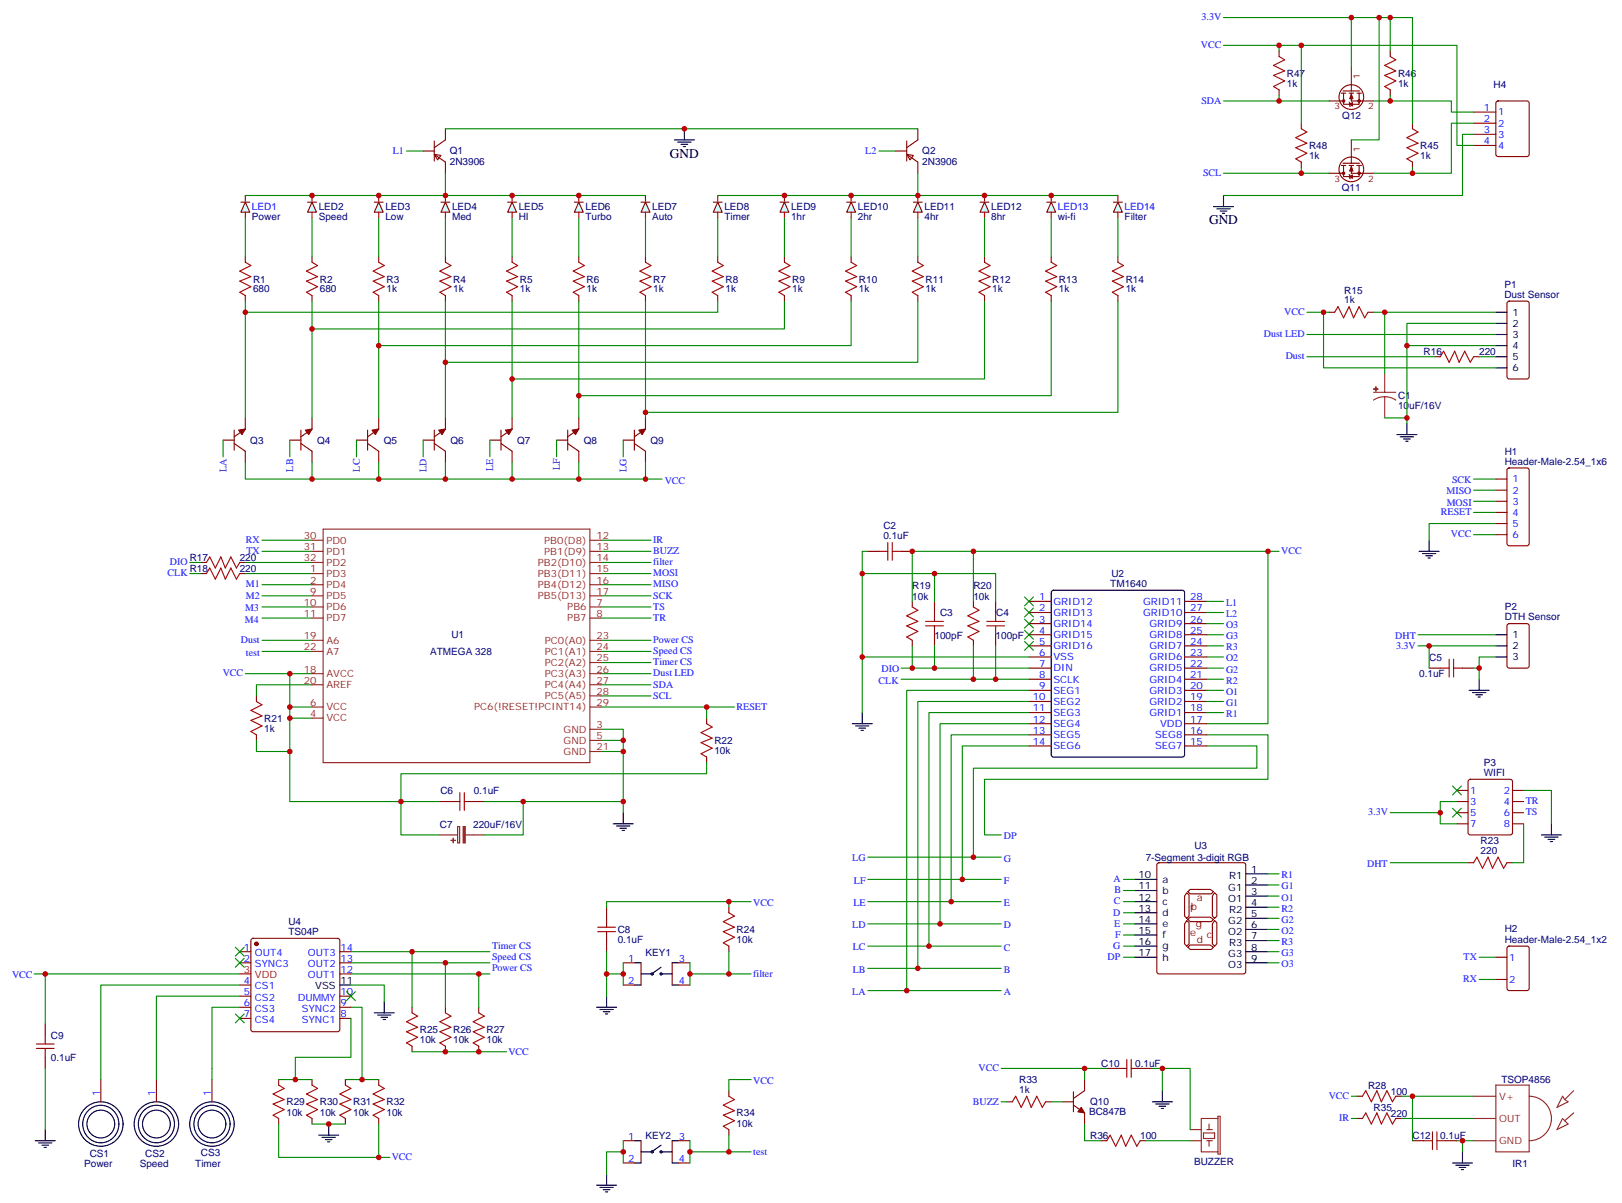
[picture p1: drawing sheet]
<svg xmlns="http://www.w3.org/2000/svg" width="515mm" height="382mm" viewBox="0 0 515 382" stroke-linecap="round" stroke-linejoin="round" font-family="sans-serif">
<defs><g id="words">
<g font-size="4.2">
<text x="212.6" y="50">GND</text>
<text x="383.7" y="71.2">GND</text>
</g>
<g font-size="3.2" fill="#00f">
<text x="381.3" y="6.4">3.3V</text>
<text x="381.1" y="15.3">VCC</text>
<text x="381.3" y="32.9">SDA</text>
<text x="471" y="35.2">1</text>
<text x="471" y="38.7">2</text>
<text x="475.4" y="36.6">1</text>
<text x="475.4" y="40.1">2</text>
<text x="471" y="42.3">3</text>
<text x="471" y="45.8">4</text>
<text x="475.4" y="43.7">3</text>
<text x="475.4" y="47.2">4</text>
<text x="124.7" y="48.7">L1</text>
<text x="274.6" y="48.7">L2</text>
<text x="381.8" y="55.8">SCL</text>
<text x="80" y="66.7">LED1</text>
<text x="335.7" y="66.7">LED13</text>
<text x="356.9" y="66.7">LED14</text>
<text x="407.6" y="99.9">VCC</text>
<text x="401.1" y="107">Dust LED</text>
<text x="408.1" y="114">Dust</text>
<text x="71.9" y="149.8" transform="rotate(-90 71.9 149.8)">LA</text>
<text x="93" y="149.6" transform="rotate(-90 93 149.6)">LB</text>
<text x="114.2" y="149.6" transform="rotate(-90 114.2 149.6)">LC</text>
<text x="135.4" y="149.8" transform="rotate(-90 135.4 149.8)">LD</text>
<text x="156.5" y="149.4" transform="rotate(-90 156.5 149.4)">LE</text>
<text x="177.7" y="149.2" transform="rotate(-90 177.7 149.2)">LF</text>
<text x="198.9" y="149.8" transform="rotate(-90 198.9 149.8)">LG</text>
<text x="211" y="153.4">VCC</text>
<text x="460.8" y="153.3">SCK</text>
<text x="480" y="153">1</text>
<text x="459.1" y="156.8">MISO</text>
<text x="459.2" y="160.4">MOSI</text>
<text x="480" y="156.6">2</text>
<text x="480" y="160.1">3</text>
<text x="457.3" y="163.4">RESET</text>
<text x="480" y="163.6">4</text>
<text x="480" y="167.1">5</text>
<text x="78.1" y="172.3">RX</text>
<text x="207.3" y="172.3">IR</text>
<text x="460.5" y="170.5">VCC</text>
<text x="480" y="170.7">6</text>
<text x="53.9" y="179.3">DIO</text>
<text x="78.2" y="175.8">TX</text>
<text x="207.3" y="179.3">filter</text>
<text x="207.3" y="175.8">BUZZ</text>
<text x="406.6" y="175.8">VCC</text>
<text x="53.2" y="182.8">CLK</text>
<text x="207.3" y="182.8">MOSI</text>
<text x="78" y="186.4">M1</text>
<text x="78" y="189.9">M2</text>
<text x="207.3" y="186.4">MISO</text>
<text x="207.3" y="189.9">SCK</text>
<text x="329.8" y="190.4">1</text>
<text x="334.3" y="191.8">GRID12</text>
<text x="362.8" y="191.8">GRID11</text>
<text x="377.7" y="190.4">28</text>
<text x="77.7" y="197.5">M4</text>
<text x="77.8" y="194">M3</text>
<text x="207.3" y="197">TR</text>
<text x="207.3" y="193.4">TS</text>
<text x="329.8" y="194">2</text>
<text x="329.8" y="197.5">3</text>
<text x="334.3" y="195.4">GRID13</text>
<text x="362.8" y="195.4">GRID10</text>
<text x="377.7" y="197.5">26</text>
<text x="377.7" y="194">27</text>
<text x="389.1" y="192.2">L1</text>
<text x="389.1" y="195.7">L2</text>
<text x="329.8" y="201">4</text>
<text x="334.3" y="198.9">GRID14</text>
<text x="334.3" y="202.4">GRID15</text>
<text x="364.8" y="202.4">GRID8</text>
<text x="364.8" y="198.9">GRID9</text>
<text x="377.7" y="201">25</text>
<text x="389.1" y="202.8">G3</text>
<text x="389.1" y="199.2">O3</text>
<text x="442.8" y="202.7">DHT</text>
<text x="76.4" y="204">Dust</text>
<text x="78" y="208.1">test</text>
<text x="207.3" y="207.5">Speed CS</text>
<text x="207.3" y="204">Power CS</text>
<text x="329.8" y="204.5">5</text>
<text x="329.8" y="208.1">6</text>
<text x="334.3" y="206">GRID16</text>
<text x="334.3" y="209.5">VSS</text>
<text x="364.8" y="209.5">GRID6</text>
<text x="364.8" y="206">GRID7</text>
<text x="377.7" y="208.1">23</text>
<text x="377.7" y="204.5">24</text>
<text x="389.1" y="206.3">R3</text>
<text x="389.1" y="209.8">O2</text>
<text x="443.1" y="205.8">3.3V</text>
<text x="70.7" y="214.3">VCC</text>
<text x="207.3" y="214.6">Dust LED</text>
<text x="207.3" y="211.1">Timer CS</text>
<text x="279.8" y="213.3">DIO</text>
<text x="329.8" y="211.6">7</text>
<text x="329.8" y="215.1">8</text>
<text x="334.3" y="213">DIN</text>
<text x="364.8" y="213">GRID5</text>
<text x="377.7" y="215.1">21</text>
<text x="377.7" y="211.6">22</text>
<text x="389.1" y="213.4">G2</text>
<text x="207.3" y="221.6">SCL</text>
<text x="207.3" y="218.1">SDA</text>
<text x="278.8" y="216.9">CLK</text>
<text x="329.8" y="218.7">9</text>
<text x="334.3" y="216.5">SCLK</text>
<text x="334.3" y="220.1">SEG1</text>
<text x="364.8" y="220.1">GRID3</text>
<text x="364.8" y="216.5">GRID4</text>
<text x="377.7" y="218.7">20</text>
<text x="389.1" y="216.9">R2</text>
<text x="389.1" y="220.4">O1</text>
<text x="233.8" y="225.2">RESET</text>
<text x="327.8" y="222.2">10</text>
<text x="327.8" y="225.7">11</text>
<text x="334.3" y="223.6">SEG2</text>
<text x="334.3" y="227.1">SEG3</text>
<text x="364.8" y="227.1">GRID1</text>
<text x="364.8" y="223.6">GRID2</text>
<text x="377.7" y="225.7">18</text>
<text x="377.7" y="222.2">19</text>
<text x="389.1" y="223.9">G1</text>
<text x="389.1" y="227.5">R1</text>
<text x="327.8" y="229.2">12</text>
<text x="327.8" y="232.8">13</text>
<text x="334.3" y="230.6">SEG4</text>
<text x="368.2" y="230.6">VDD</text>
<text x="377.7" y="232.8">16</text>
<text x="377.7" y="229.2">17</text>
<text x="327.8" y="236.3">14</text>
<text x="334.3" y="234.2">SEG5</text>
<text x="334.3" y="237.7">SEG6</text>
<text x="366.6" y="237.7">SEG7</text>
<text x="366.6" y="234.2">SEG8</text>
<text x="377.7" y="236.3">15</text>
<text x="466.6" y="251.8">1</text>
<text x="477.3" y="251.8">2</text>
<text x="466.6" y="255.3">3</text>
<text x="477.3" y="255.3">4</text>
<text x="484.3" y="255.2">TR</text>
<text x="434.3" y="258.7">3.3V</text>
<text x="466.6" y="258.9">5</text>
<text x="466.6" y="262.4">7</text>
<text x="477.3" y="258.9">6</text>
<text x="477.3" y="262.4">8</text>
<text x="484.3" y="258.7">TS</text>
<text x="318.6" y="266.3">DP</text>
<text x="270.5" y="273.2">LG</text>
<text x="318.6" y="273.3">G</text>
<text x="433.9" y="275.1">DHT</text>
<text x="271" y="280.3">LF</text>
<text x="318.6" y="280.4">F</text>
<text x="353.4" y="279.8">A</text>
<text x="406.7" y="278.6">R1</text>
<text x="239.1" y="287.4">VCC</text>
<text x="270.8" y="287.4">LE</text>
<text x="318.6" y="287.4">E</text>
<text x="353.5" y="286.9">C</text>
<text x="353.7" y="283.3">B</text>
<text x="406.7" y="282.2">G1</text>
<text x="406.7" y="285.7">O1</text>
<text x="353.3" y="290.5">D</text>
<text x="353.6" y="294">E</text>
<text x="406.7" y="292.7">G2</text>
<text x="406.7" y="289.2">R2</text>
<text x="270.5" y="294.4">LD</text>
<text x="318.6" y="294.5">D</text>
<text x="353.9" y="297.4">F</text>
<text x="406.7" y="296.3">O2</text>
<text x="406.7" y="299.8">R3</text>
<text x="77.4" y="301.6">1</text>
<text x="77.4" y="305.1">2</text>
<text x="80.9" y="303.3">OUT4</text>
<text x="97.7" y="303.3">OUT3</text>
<text x="108" y="305.1">13</text>
<text x="108" y="301.6">14</text>
<text x="156.2" y="304.6">Speed CS</text>
<text x="156.2" y="301">Timer CS</text>
<text x="199.3" y="305.1">1</text>
<text x="215.4" y="305.1">3</text>
<text x="270.7" y="301.5">LC</text>
<text x="318.6" y="301.5">C</text>
<text x="351.5" y="304.6">DP</text>
<text x="353.3" y="301">G</text>
<text x="406.7" y="303.3">G3</text>
<text x="464.5" y="304.6">TX</text>
<text x="479" y="304.7">1</text>
<text x="3.8" y="310.3">VCC</text>
<text x="80.9" y="306.8">SYNC3</text>
<text x="97.7" y="310.4">OUT1</text>
<text x="97.7" y="306.8">OUT2</text>
<text x="108" y="308.6">12</text>
<text x="156.2" y="308.1">Power CS</text>
<text x="239.1" y="309.8">filter</text>
<text x="270.7" y="308.5">LB</text>
<text x="318.6" y="308.6">B</text>
<text x="406.7" y="306.8">O3</text>
<text x="464.4" y="311.6">RX</text>
<text x="479" y="311.8">2</text>
<text x="77.4" y="312.1">4</text>
<text x="77.4" y="315.7">5</text>
<text x="80.9" y="313.9">CS1</text>
<text x="80.9" y="317.4">CS2</text>
<text x="94.5" y="317.4">DUMMY</text>
<text x="108" y="315.7">10</text>
<text x="199.3" y="312.1">2</text>
<text x="215.4" y="312.1">4</text>
<text x="270.5" y="315.6">LA</text>
<text x="318.6" y="315.6">A</text>
<text x="77.4" y="319.2">6</text>
<text x="77.4" y="322.7">7</text>
<text x="80.9" y="321">CS3</text>
<text x="95.8" y="321">SYNC2</text>
<text x="108" y="322.7">8</text>
<text x="108" y="319.2">9</text>
<text x="80.9" y="324.5">CS4</text>
<text x="95.8" y="324.5">SYNC1</text>
<text x="161.4" y="334.6">VCC</text>
<text x="310.6" y="339.8">VCC</text>
<text x="31.6" y="347.8" transform="rotate(-90 31.6 347.8)">1</text>
<text x="49.3" y="347.8" transform="rotate(-90 49.3 347.8)">1</text>
<text x="66.9" y="347.8" transform="rotate(-90 66.9 347.8)">1</text>
<text x="239.1" y="343.8">VCC</text>
<text x="308.8" y="350.4">BUZZ</text>
<text x="421.7" y="348.6">VCC</text>
<text x="425" y="355.7">IR</text>
<text x="199.3" y="361.5">1</text>
<text x="215.4" y="361.5">3</text>
<text x="124.3" y="368.1">VCC</text>
<text x="199.3" y="368.6">2</text>
<text x="215.4" y="368.6">4</text>
<text x="239.1" y="366.3">test</text>
</g>
<g font-size="3.2" fill="#000080">
<text x="408.4" y="27.5">1k</text>
<text x="408.4" y="24.4">R47</text>
<text x="443.7" y="27.5">1k</text>
<text x="443.7" y="24.4">R46</text>
<text x="474" y="27.8">H4</text>
<text x="426" y="37.7">Q12</text>
<text x="415.5" y="47.3">R48</text>
<text x="450.7" y="47.3">R45</text>
<text x="142.8" y="52.3">2N3906</text>
<text x="142.8" y="49">Q1</text>
<text x="292.7" y="52.3">2N3906</text>
<text x="292.7" y="49">Q2</text>
<text x="415.5" y="50.4">1k</text>
<text x="450.7" y="50.4">1k</text>
<text x="425.9" y="60.6">Q11</text>
<text x="80" y="69.9">Power</text>
<text x="101.1" y="69.8">Speed</text>
<text x="101.1" y="66.7">LED2</text>
<text x="122.3" y="69.8">Low</text>
<text x="122.3" y="66.7">LED3</text>
<text x="143.5" y="69.9">Med</text>
<text x="143.5" y="66.7">LED4</text>
<text x="164.6" y="69.9">HI</text>
<text x="164.6" y="66.7">LED5</text>
<text x="185.8" y="69.9">Turbo</text>
<text x="185.8" y="66.7">LED6</text>
<text x="207" y="69.8">Auto</text>
<text x="207" y="66.7">LED7</text>
<text x="229.9" y="69.9">Timer</text>
<text x="229.9" y="66.7">LED8</text>
<text x="251.1" y="69.9">1hr</text>
<text x="251.1" y="66.7">LED9</text>
<text x="272.2" y="69.8">2hr</text>
<text x="272.2" y="66.7">LED10</text>
<text x="293.4" y="69.8">4hr</text>
<text x="293.4" y="66.7">LED11</text>
<text x="314.6" y="69.8">8hr</text>
<text x="314.6" y="66.7">LED12</text>
<text x="335.7" y="69.9">wi-fi</text>
<text x="356.9" y="69.9">Filter</text>
<text x="80.3" y="89.7">R1</text>
<text x="101.5" y="89.7">R2</text>
<text x="122.7" y="89.7">R3</text>
<text x="143.8" y="89.7">R4</text>
<text x="165" y="89.7">R5</text>
<text x="186.2" y="89.7">R6</text>
<text x="207.3" y="89.7">R7</text>
<text x="230.3" y="89.7">R8</text>
<text x="251.4" y="89.7">R9</text>
<text x="272.6" y="89.7">R10</text>
<text x="293.8" y="89.7">R11</text>
<text x="314.9" y="89.7">R12</text>
<text x="336.1" y="89.7">R13</text>
<text x="357.3" y="89.7">R14</text>
<text x="80.3" y="92.8">680</text>
<text x="101.5" y="92.8">680</text>
<text x="122.7" y="92.8">1k</text>
<text x="143.8" y="92.8">1k</text>
<text x="165" y="92.8">1k</text>
<text x="186.2" y="92.8">1k</text>
<text x="207.3" y="92.8">1k</text>
<text x="230.3" y="92.8">1k</text>
<text x="251.4" y="92.8">1k</text>
<text x="272.6" y="92.8">1k</text>
<text x="293.8" y="92.8">1k</text>
<text x="314.9" y="92.8">1k</text>
<text x="336.1" y="92.8">1k</text>
<text x="357.3" y="92.8">1k</text>
<text x="426.6" y="93.2">R15</text>
<text x="477.5" y="94.5">Dust Sensor</text>
<text x="477.5" y="91.3">P1</text>
<text x="426.6" y="96.2">1k</text>
<text x="451.8" y="112.6">R16</text>
<text x="469.4" y="112.6">220</text>
<text x="443.7" y="129.9">10uF/16V</text>
<text x="443.7" y="126.6">C1</text>
<text x="79.4" y="140.8">Q3</text>
<text x="100.6" y="140.8">Q4</text>
<text x="121.8" y="140.8">Q5</text>
<text x="142.9" y="140.8">Q6</text>
<text x="164.1" y="140.8">Q7</text>
<text x="185.3" y="140.8">Q8</text>
<text x="206.4" y="140.8">Q9</text>
<text x="477.6" y="147.4">Header-Male-2.54_1x6</text>
<text x="477.6" y="144.3">H1</text>
<text x="280.4" y="167.9">C2</text>
<text x="280.4" y="171">0.1uF</text>
<text x="60.2" y="177.9">R17</text>
<text x="76.1" y="177.9">220</text>
<text x="60.2" y="181.4">R18</text>
<text x="76.1" y="181.4">220</text>
<text x="352.7" y="183">U2</text>
<text x="289.5" y="190.2">10k</text>
<text x="289.5" y="186.7">R19</text>
<text x="308.9" y="190.3">10k</text>
<text x="308.9" y="186.7">R20</text>
<text x="352.4" y="186.2">TM1640</text>
<text x="298.3" y="195.6">C3</text>
<text x="316.2" y="195.5">C4</text>
<text x="477.6" y="196.8">DTH Sensor</text>
<text x="477.6" y="193.6">P2</text>
<text x="143.3" y="202.5">U1</text>
<text x="296.6" y="202.6">100pF</text>
<text x="316" y="202.6">100pF</text>
<text x="136.5" y="207.8">ATMEGA 328</text>
<text x="453.6" y="209.7">C5</text>
<text x="450.4" y="214.8">0.1uF</text>
<text x="83.9" y="232.2">1k</text>
<text x="83.9" y="229">R21</text>
<text x="226.7" y="239.2">10k</text>
<text x="226.7" y="236">R22</text>
<text x="470.9" y="242.9">P3</text>
<text x="139.8" y="252">C6</text>
<text x="150.4" y="252">0.1uF</text>
<text x="470.9" y="246.2">WIFI</text>
<text x="139.6" y="262.6">C7</text>
<text x="150.2" y="262.6">220uF/16V</text>
<text x="379" y="269.4">U3</text>
<text x="469.9" y="267.7">R23</text>
<text x="363.6" y="273.2">7-Segment 3-digit RGB</text>
<text x="469.9" y="270.9">220</text>
<text x="91.5" y="293.4">U4</text>
<text x="91.5" y="296.6">TS04P</text>
<text x="196" y="299.2">0.1uF</text>
<text x="196" y="296">C8</text>
<text x="233.8" y="299.2">10k</text>
<text x="233.8" y="296">R24</text>
<text x="477.6" y="299.1">Header-Male-2.54_1x2</text>
<text x="477.6" y="295.8">H2</text>
<text x="204.9" y="303.1">KEY1</text>
<text x="16.1" y="329.6">C9</text>
<text x="133.2" y="327.7">R25</text>
<text x="143.8" y="327.7">R26</text>
<text x="154.4" y="327.7">R27</text>
<text x="133.2" y="331">10k</text>
<text x="143.8" y="331">10k</text>
<text x="154.4" y="331">10k</text>
<text x="16.1" y="336.6">0.1uF</text>
<text x="349.5" y="338.4">C10</text>
<text x="360.3" y="338.4">0.1uF</text>
<text x="323.5" y="346.7">1k</text>
<text x="323.5" y="343.5">R33</text>
<text x="434.2" y="345.4">R28</text>
<text x="441.4" y="347.2">100</text>
<text x="476.5" y="343.7">TSOP4856</text>
<text x="90.9" y="353.9">10k</text>
<text x="90.9" y="350.7">R29</text>
<text x="101.5" y="353.9">10k</text>
<text x="101.5" y="350.7">R30</text>
<text x="112.1" y="353.9">10k</text>
<text x="112.1" y="350.7">R31</text>
<text x="122.7" y="353.9">10k</text>
<text x="122.7" y="350.7">R32</text>
<text x="345.6" y="353.8">BC847B</text>
<text x="346" y="350.6">Q10</text>
<text x="435.9" y="352.5">R35</text>
<text x="233.8" y="357.4">10k</text>
<text x="233.8" y="354.2">R34</text>
<text x="441.4" y="354.3">220</text>
<text x="204.9" y="361.3">KEY2</text>
<text x="346" y="361.4">R36</text>
<text x="361.8" y="361.4">100</text>
<text x="448.3" y="361.4">C12</text>
<text x="457.1" y="361.4">0.1uF</text>
<text x="26.7" y="370.2">Power</text>
<text x="28.5" y="367">CS1</text>
<text x="44.3" y="370.2">Speed</text>
<text x="46.1" y="367">CS2</text>
<text x="62" y="370.2">Timer</text>
<text x="63.7" y="366.6">CS3</text>
<text x="379" y="369.6">BUZZER</text>
<text x="480" y="370.2">IR1</text>
</g>
<g font-size="3.2">
<text x="480" y="100.1">1</text>
<text x="480" y="103.6">2</text>
<text x="480" y="107.2">3</text>
<text x="480" y="110.7">4</text>
<text x="480" y="114.2">5</text>
<text x="480" y="117.8">6</text>
<text x="480" y="202.4">1</text>
<text x="480" y="209.5">3</text>
<text x="480" y="206">2</text>
<text x="361.3" y="278.6">10</text>
<text x="368.9" y="280">a</text>
<text x="390.1" y="279">R1</text>
<text x="397.1" y="280.4">2</text>
<text x="397.1" y="276.9">1</text>
<text x="361.3" y="282.2">11</text>
<text x="361.3" y="285.7">12</text>
<text x="368.9" y="283.6">b</text>
<text x="368.9" y="287.1">c</text>
<text x="389.8" y="286">O1</text>
<text x="389.8" y="282.5">G1</text>
<text x="397.1" y="287.4">4</text>
<text x="397.1" y="283.9">3</text>
<text x="361.3" y="289.2">13</text>
<text x="361.3" y="292.7">14</text>
<text x="368.9" y="290.6">d</text>
<text x="389.8" y="293.1">G2</text>
<text x="390.1" y="289.6">R2</text>
<text x="397.1" y="291">5</text>
<text x="361.3" y="296.3">15</text>
<text x="361.3" y="299.8">16</text>
<text x="368.9" y="294.1">e</text>
<text x="368.9" y="297.7">f</text>
<text x="389.8" y="296.6">O2</text>
<text x="397.1" y="298">7</text>
<text x="397.1" y="294.5">6</text>
<text x="361.3" y="303.3">17</text>
<text x="368.9" y="304.7">h</text>
<text x="368.9" y="301.2">g</text>
<text x="389.8" y="303.7">G3</text>
<text x="390.1" y="300.1">R3</text>
<text x="397.1" y="305.1">9</text>
<text x="397.1" y="301.6">8</text>
<text x="389.8" y="307.2">O3</text>
<text x="100" y="313.9">VSS</text>
<text x="108" y="312.1">11</text>
</g>
<g font-size="3.2" fill="#8d2323">
<text x="96.4" y="171">30</text>
<text x="103.6" y="172.4">PD0</text>
<text x="172.7" y="172.4">PB0(D8)</text>
<text x="189.3" y="171">12</text>
<text x="96.4" y="178.1">32</text>
<text x="96.4" y="174.6">31</text>
<text x="103.6" y="179.5">PD2</text>
<text x="103.6" y="176">PD1</text>
<text x="170.7" y="179.5">PB2(D10)</text>
<text x="172.7" y="176">PB1(D9)</text>
<text x="189.3" y="178.1">14</text>
<text x="189.3" y="174.6">13</text>
<text x="98.4" y="185.1">2</text>
<text x="98.4" y="181.6">1</text>
<text x="103.6" y="183">PD3</text>
<text x="170.7" y="183">PB3(D11)</text>
<text x="189.3" y="185.1">16</text>
<text x="189.3" y="181.6">15</text>
<text x="98.4" y="188.7">9</text>
<text x="103.6" y="190.1">PD5</text>
<text x="103.6" y="186.5">PD4</text>
<text x="170.7" y="190.1">PB5(D13)</text>
<text x="170.7" y="186.5">PB4(D12)</text>
<text x="189.3" y="188.7">17</text>
<text x="96.4" y="195.7">11</text>
<text x="96.4" y="192.2">10</text>
<text x="103.6" y="197.1">PD7</text>
<text x="103.6" y="193.6">PD6</text>
<text x="180.1" y="197.1">PB7</text>
<text x="180.1" y="193.6">PB6</text>
<text x="189.3" y="195.7">8</text>
<text x="189.3" y="192.2">7</text>
<text x="96.4" y="202.8">19</text>
<text x="189.3" y="202.8">23</text>
<text x="96.4" y="206.3">22</text>
<text x="103.6" y="207.7">A7</text>
<text x="103.6" y="204.2">A6</text>
<text x="172.9" y="207.7">PC1(A1)</text>
<text x="172.9" y="204.2">PC0(A0)</text>
<text x="189.3" y="209.8">25</text>
<text x="189.3" y="206.3">24</text>
<text x="96.4" y="213.4">18</text>
<text x="103.6" y="214.8">AVCC</text>
<text x="172.9" y="214.8">PC3(A3)</text>
<text x="172.9" y="211.2">PC2(A2)</text>
<text x="189.3" y="213.4">26</text>
<text x="96.4" y="216.9">20</text>
<text x="103.6" y="218.3">AREF</text>
<text x="172.9" y="221.8">PC5(A5)</text>
<text x="172.9" y="218.3">PC4(A4)</text>
<text x="189.3" y="220.4">28</text>
<text x="189.3" y="216.9">27</text>
<text x="98.4" y="227.5">4</text>
<text x="98.4" y="223.9">6</text>
<text x="103.6" y="225.4">VCC</text>
<text x="150.5" y="225.4">PC6(!RESET!PCINT14)</text>
<text x="189.3" y="223.9">29</text>
<text x="103.6" y="228.9">VCC</text>
<text x="178.9" y="232.4">GND</text>
<text x="189.3" y="231">3</text>
<text x="178.9" y="235.9">GND</text>
<text x="178.9" y="239.5">GND</text>
<text x="189.3" y="234.5">5</text>
<text x="189.3" y="238.1">21</text>
<text x="475.8" y="348.8">V+</text>
<text x="475.8" y="355.9">OUT</text>
<text x="475.8" y="362.9">GND</text>
</g>
<g font-size="3.2" fill="#800">
<text x="379.8" y="285.7">a</text>
<text x="377.7" y="289.2">f</text>
<text x="377.9" y="288.7">b</text>
<text x="377.7" y="297">e</text>
<text x="379.5" y="294.1">g</text>
<text x="379.8" y="299.1">d</text>
<text x="383" y="297.6">c</text>
</g>
<g font-size="3.2" fill="#f00">
<text x="77.4" y="308.6">3</text>
<text x="80.9" y="310.4">VDD</text>
</g>
<g font-size="2.8" fill="#840000">
<text x="431.5" y="25.2" transform="rotate(-90 431.5 25.2)">1</text>
<text x="423.6" y="34.7">3</text>
<text x="434.2" y="34.7">2</text>
<text x="431.5" y="48.1" transform="rotate(-90 431.5 48.1)">1</text>
<text x="423.6" y="57.6">3</text>
<text x="434.2" y="57.6">2</text>
</g>
</g></defs>
<g fill="none" stroke="#a10000" stroke-width=".35">
<path d="M77.9 83.2l1.7 1-3.5 1.8 3.5 1.8-3.5 1.4 3.5 1.7-3.5 1.8 1.8 1.1M99 83.2l1.8 1-3.5 1.8 3.5 1.8-3.5 1.4 3.5 1.7-3.5 1.8 1.7 1.1M120.2 83.2l1.8 1-3.6 1.8 3.6 1.8-3.6 1.4 3.6 1.7-3.6 1.8 1.8 1.1M141.4 83.2l1.7 1-3.5 1.8 3.5 1.8-3.5 1.4 3.5 1.7-3.5 1.8 1.8 1.1M162.5 83.2l1.8 1-3.5 1.8 3.5 1.8-3.5 1.4 3.5 1.7-3.5 1.8 1.7 1.1M183.7 83.2l1.8 1-3.6 1.8 3.6 1.8-3.6 1.4 3.6 1.7-3.6 1.8 1.8 1.1M204.9 83.2l1.7 1-3.5 1.8 3.5 1.8-3.5 1.4 3.5 1.7-3.5 1.8 1.8 1.1M227.8 83.2l1.8 1-3.6 1.8 3.6 1.8-3.6 1.4 3.6 1.7-3.6 1.8 1.8 1.1M423.6 99.1l1-1.8 1.8 3.5 1.8-3.5 1.4 3.5 1.7-3.5 1.8 3.5 1.1-1.7M457.1 113.2l1.1-1.8 1.7 3.5 1.8-3.5 1.4 3.5 1.8-3.5 1.7 3.5 1.1-1.7M278.9 174.9h2.9M281.8 172.1v5.6"/>
<path d="M283.2 174.9h2.8M283.2 172.1v5.6M289.5 192.5l1.8 1.1-3.5 1.8 3.5 1.7-3.5 1.4 3.5 1.8-3.5 1.8 1.7 1M293.8 197.1h5.6M293.8 198.5h5.6M296.6 194.3v2.8M296.6 198.5v2.9M308.9 192.5l1.8 1.1-3.5 1.8 3.5 1.7-3.5 1.4 3.5 1.8-3.5 1.8 1.7 1M313.2 197.1h5.6M313.2 198.5h5.6M316 194.3v2.8M316 198.5v2.9"/>
<path d="M189.7 295.6h5.6M189.7 294.1h5.6M192.5 291.3v2.8M192.5 295.6v2.8M231.3 289.6l1.8 1-3.5 1.8 3.5 1.7-3.5 1.5 3.5 1.7-3.5 1.8 1.7 1M354.8 338.9h2.8M357.6 336.1v5.7M359 338.9h2.8M359 336.1v5.7M321.3 349.5l1-1.7 1.8 3.5 1.8-3.5 1.4 3.5 1.7-3.5 1.8 3.5 1.1-1.8M432.4 347.8l1.1-1.8 1.7 3.5 1.8-3.5 1.4 3.5 1.8-3.5 1.7 3.5 1.1-1.7M432.4 354.8l1.1-1.7 1.7 3.5 1.8-3.5 1.4 3.5 1.8-3.5 1.7 3.5 1.1-1.8"/>
<path d="M454.6 359.1v5.6M456 359.1v5.6M351.3 361.9l1-1.8 1.8 3.5 1.7-3.5 1.5 3.5 1.7-3.5 1.8 3.5 1-1.7M451.8 361.9h2.8M456 361.9h2.9"/>
</g>
<g fill="none" stroke="#870000" stroke-width=".35">
<path d="M76.4 64.1h2.9M77.9 81.4v1.8M77.9 93.8v1.7M99 81.4v1.8M99 93.8v1.7M120.2 81.4v1.8M120.2 93.8v1.7M141.4 81.4v1.8M141.4 93.8v1.7M162.5 81.4v1.8M162.5 93.8v1.7M183.7 81.4v1.8"/>
<path d="M183.7 93.8v1.7M204.9 81.4v1.8M204.9 93.8v1.7M227.8 81.4v1.8M227.8 93.8v1.7M421.8 99.1h1.8M434.2 99.1h1.7M478.5 95.7l.5-.2h5.6l.7 .5v23.5l-.4 .7h-5.9l-.7-.4v-23.6zM455.3 113.2h1.8M467.7 113.2h1.7M92 139.6h3.5M95.5 136.5v6.3"/>
<path d="M99 132.6v3.5l-3.5 2.5M113.1 139.6h3.6M116.7 136.5v6.3M120.2 132.6v3.5l-3.5 2.5M134.3 139.6h3.5M137.8 136.5v6.3M141.4 132.6v3.5l-3.6 2.5M155.5 139.6h3.5M159 136.5v6.3M162.5 132.6v3.5l-3.5 2.5M176.6 139.6h3.6M180.2 136.5v6.3"/>
<path d="M183.7 132.6v3.5l-3.5 2.5M197.8 139.6h3.5M201.3 136.5v6.3M204.9 132.6v3.5l-3.6 2.5M95.5 140.7l3.5 2.5v3.5M116.7 140.7l3.5 2.5v3.5M137.8 140.7l3.6 2.5v3.5M159 140.7l3.5 2.5v3.5M180.2 140.7l3.5 2.5v3.5M201.3 140.7l3.6 2.5v3.5M275.4 174.9h3.5M286 174.9h3.5"/>
<path d="M289.5 190.8v1.7M296.6 190.8v3.5M308.9 190.8v1.7M316 190.8v3.5M326.6 190.8h7M326.6 194.3h7M326.6 197.8h7M376 190.8h7M376 194.3h7M376 197.8h7M289.5 203.1v1.8M296.6 201.4v3.5"/>
<path d="M308.9 203.1v1.8M316 201.4v3.5M326.6 201.4h7M326.6 204.9h7M326.6 208.4h7M326.6 211.9h7M326.6 215.5h7M326.6 219h7M376 201.4h7M376 204.9h7M376 208.4h7M376 211.9h7"/>
<path d="M376 215.5h7M376 219h7M326.6 222.5h7M326.6 226.1h7M326.6 229.6h7M326.6 233.1h7M326.6 236.6h7M376 222.5h7M376 226.1h7M376 229.6h7M376 233.1h7M376 236.6h7"/>
<path d="M367.4 273.9l.4-.2h26.9l.5 .2 .2 .5v33.9l-.3 .5-.4 .2h-26.9l-.5-.3-.2-.4v-33.9zM192.5 287.8v3.5M192.5 298.4v3.5M231.3 287.8v1.8M376.7 292l.7 .7v6.7l-.7 .7-.7-.7v-6.3zM376.7 283.2l.7 .7v6.7l-.7 .7-.7-.7v-6.3zM377 291.7l.7-.7h6.4l1 .7-.7 .7h-6.7zM377 282.9l.7-.7h6.4l1 .7-.7 .7h-6.7zM377.7 299.8h6.4l1 .7-.7 .7h-6.7l-.7-.7zM385.5 292l.7 .7v6.7l-.7 .7-.7-.7v-6.3zM385.5 283.2l.7 .7v6.7l-.7 .7-.7-.7v-6.3zM197.8 312.5h3.5"/>
<path d="M197.8 305.4h3.5M203.4 305.4v7.1M213.3 305.4v7.1M215.4 312.5h3.6M215.4 305.4h3.6M231.3 300.1v1.8M351.3 338.9h3.5M361.8 338.9h3.6M319.5 349.5h1.8M331.9 349.5h1.7M337.1 349.5h3.6M340.7 350.6l3.5 2.5v3.5"/>
<path d="M340.7 346.4v6.3M344.2 342.5v3.5l-3.5 2.5M430.6 347.8h1.8M430.6 354.8h1.8M443 347.8h1.7M443 354.8h1.7M349.5 361.9h1.8M361.8 361.9h1.8M448.3 361.9h3.5M458.9 361.9h3.5"/>
</g>
<g fill="none" stroke="#000" stroke-width=".35">
<path d="M474.7 99.1h3.6M474.7 102.6h3.6M474.7 106.1h3.6M474.7 109.6h3.6M474.7 113.2h3.6M474.7 116.7h3.6M333.9 187.5l.4-.2h40.9l.5 .2 .3 .5v51.5l-.3 .5-.5 .2h-40.9l-.5-.3-.2-.4v-51.5zM360.1 279h7M395.4 277.2h7M360.1 282.5h7M360.1 286h7M360.1 289.6h7"/>
<path d="M360.1 293.1h7M360.1 296.6h7M395.4 298.4h7M395.4 287.8h7M395.4 294.9h7M395.4 291.3h7M395.4 280.7h7M395.4 284.3h7M201.3 305.4h2.1M201.3 312.5h2.1M203.4 309h3.2M209.8 306.8l-2.5 1.8"/>
<path d="M210.1 309h3.2M213.3 305.4h2.1M213.3 312.5h2.1M360.1 303.7h7M360.1 300.1h7M395.4 305.4h7M395.4 301.9h7"/>
<circle cx="207" cy="309" r=".35"/>
<circle cx="209.8" cy="309" r=".35"/>
</g>
<g fill="none" stroke="#8c2424" stroke-width=".35">
<path d="M439.5 118.5v6M435.9 124.5h7.1M439.5 125.9l1.8 .2 1.7 .8M439.5 125.9l-1.9 .2-1.7 .8M439.5 125.9v6.7M377.7 358.4h3.5M382 359.4h3.5v1.8h-3.5zM383 358.4h1.8M383.7 356.6v1.8M386.5 354.8h-5.3v10.6h5.3M386.5 354.1h.7v12h-.7zM467.7 354.8h7"/>
<path d="M467.7 347.8h7M474.7 344.2h10.6v21.2h-10.6zM485.3 347.8a7.1 7.1 0 0 1 7.1 7 7.1 7.1 0 0 1-7.1 7.1M495.9 354.8l1.8 1.8-3.6 1.8zM495.9 347.8l.7 1 1.1 .7-3.6 1.8zM499.4 346l-2.8 2.8M499.4 353.1l-2.8 2.4M377.7 361.9h3.5M383 361.9h1.8M383.7 361.9v1.7M467.7 361.9h7"/>
</g>
<g fill="#870000" stroke="#870000" stroke-width=".35">
<path d="M343.1 351.3l1.1 1.8-2.1-.4z"/>
<path d="M96.9 136.5l2.1-.4-1 1.8z"/>
<path d="M202.7 136.5l2.2-.4-1.1 1.8z"/>
<path d="M181.6 136.5l2.1-.4-1.1 1.8z"/>
<path d="M160.4 136.5l2.1-.4-1 1.8z"/>
<path d="M139.2 136.5l2.2-.4-1.1 1.8z"/>
<path d="M118.1 136.5l2.1-.4-1.1 1.8z"/>
</g>
<g fill="#8c2424" stroke="#8c2424" stroke-width=".35">
<path d="M435.9 123.4h1.4z"/>
<path d="M436.6 122.7l.1 1.4z"/>
</g>
<path d="M77.9 64.1l1.4 3.2h-2.9z" fill="#cff" stroke="#870000" stroke-width=".35"/>
<path d="M77.9 67.3v1.8" fill="none" stroke="#f00" stroke-width=".35"/>
<path d="M77.9 62v1.8" fill="none" stroke="#900" stroke-width=".35"/>
<path d="M97.6 64.1h2.8" fill="none" stroke="#870000" stroke-width=".35"/>
<path d="M99 64.1l1.4 3.2h-2.8z" fill="#cff" stroke="#870000" stroke-width=".35"/>
<path d="M99 67.3v1.8" fill="none" stroke="#f00" stroke-width=".35"/>
<path d="M99 62v1.8" fill="none" stroke="#900" stroke-width=".35"/>
<path d="M226.4 64.1h2.8" fill="none" stroke="#870000" stroke-width=".35"/>
<path d="M227.8 64.1l1.4 3.2h-2.8z" fill="#cff" stroke="#870000" stroke-width=".35"/>
<path d="M227.8 67.3v1.8" fill="none" stroke="#f00" stroke-width=".35"/>
<path d="M227.8 62v1.8" fill="none" stroke="#900" stroke-width=".35"/>
<path d="M118.8 64.1h2.8" fill="none" stroke="#870000" stroke-width=".35"/>
<path d="M120.2 64.1l1.4 3.2h-2.8z" fill="#cff" stroke="#870000" stroke-width=".35"/>
<path d="M120.2 67.3v1.8" fill="none" stroke="#f00" stroke-width=".35"/>
<path d="M120.2 62v1.8" fill="none" stroke="#900" stroke-width=".35"/>
<path d="M139.9 64.1h2.9" fill="none" stroke="#870000" stroke-width=".35"/>
<path d="M141.4 64.1l1.4 3.2h-2.9z" fill="#cff" stroke="#870000" stroke-width=".35"/>
<path d="M141.4 67.3v1.8" fill="none" stroke="#f00" stroke-width=".35"/>
<path d="M141.4 62v1.8" fill="none" stroke="#900" stroke-width=".35"/>
<path d="M161.1 64.1h2.8" fill="none" stroke="#870000" stroke-width=".35"/>
<path d="M162.5 64.1l1.4 3.2h-2.8z" fill="#cff" stroke="#870000" stroke-width=".35"/>
<path d="M162.5 67.3v1.8" fill="none" stroke="#f00" stroke-width=".35"/>
<path d="M162.5 62v1.8" fill="none" stroke="#900" stroke-width=".35"/>
<path d="M182.3 64.1h2.8" fill="none" stroke="#870000" stroke-width=".35"/>
<path d="M183.7 64.1l1.4 3.2h-2.8z" fill="#cff" stroke="#870000" stroke-width=".35"/>
<path d="M183.7 67.3v1.8" fill="none" stroke="#f00" stroke-width=".35"/>
<path d="M183.7 62v1.8" fill="none" stroke="#900" stroke-width=".35"/>
<path d="M203.4 64.1h2.9" fill="none" stroke="#870000" stroke-width=".35"/>
<path d="M204.9 64.1l1.4 3.2h-2.9z" fill="#cff" stroke="#870000" stroke-width=".35"/>
<path d="M204.9 67.3v1.8" fill="none" stroke="#f00" stroke-width=".35"/>
<path d="M204.9 62v1.8" fill="none" stroke="#900" stroke-width=".35"/>
<path d="M311 64.1h2.9" fill="none" stroke="#870000" stroke-width=".35"/>
<path d="M312.5 64.1l1.4 3.2h-2.9z" fill="#cff" stroke="#870000" stroke-width=".35"/>
<path d="M312.5 67.3v1.8" fill="none" stroke="#f00" stroke-width=".35"/>
<path d="M312.5 62v1.8" fill="none" stroke="#900" stroke-width=".35"/>
<path d="M247.5 64.1h2.9" fill="none" stroke="#870000" stroke-width=".35"/>
<path d="M249 64.1l1.4 3.2h-2.9z" fill="#cff" stroke="#870000" stroke-width=".35"/>
<path d="M249 67.3v1.8" fill="none" stroke="#f00" stroke-width=".35"/>
<path d="M249 62v1.8" fill="none" stroke="#900" stroke-width=".35"/>
<path d="M289.9 64.1h2.8" fill="none" stroke="#870000" stroke-width=".35"/>
<path d="M291.3 64.1l1.4 3.2h-2.8z" fill="#cff" stroke="#870000" stroke-width=".35"/>
<path d="M291.3 67.3v1.8" fill="none" stroke="#f00" stroke-width=".35"/>
<path d="M291.3 62v1.8" fill="none" stroke="#900" stroke-width=".35"/>
<path d="M268.7 64.1h2.8" fill="none" stroke="#870000" stroke-width=".35"/>
<path d="M270.1 64.1l1.4 3.2h-2.8z" fill="#cff" stroke="#870000" stroke-width=".35"/>
<path d="M270.1 67.3v1.8" fill="none" stroke="#f00" stroke-width=".35"/>
<path d="M270.1 62v1.8" fill="none" stroke="#900" stroke-width=".35"/>
<path d="M249 83.2l1.7 1-3.5 1.8 3.5 1.8-3.5 1.4 3.5 1.7-3.5 1.8 1.8 1.1M270.1 83.2l1.8 1-3.5 1.8 3.5 1.8-3.5 1.4 3.5 1.7-3.5 1.8 1.7 1.1M291.3 83.2l1.8 1-3.6 1.8 3.6 1.8-3.6 1.4 3.6 1.7-3.6 1.8 1.8 1.1M312.5 83.2l1.7 1-3.5 1.8 3.5 1.8-3.5 1.4 3.5 1.7-3.5 1.8 1.8 1.1" fill="none" stroke="#a10000" stroke-width=".35"/>
<path d="M332.2 64.1h2.8M249 81.4v1.8M249 93.8v1.7M270.1 81.4v1.8M270.1 93.8v1.7M291.3 81.4v1.8M291.3 93.8v1.7M312.5 81.4v1.8M312.5 93.8v1.7" fill="none" stroke="#870000" stroke-width=".35"/>
<path d="M333.6 64.1l1.4 3.2h-2.8z" fill="#cff" stroke="#870000" stroke-width=".35"/>
<path d="M333.6 67.3v1.8" fill="none" stroke="#f00" stroke-width=".35"/>
<path d="M333.6 62v1.8" fill="none" stroke="#900" stroke-width=".35"/>
<path d="M333.6 83.2l1.8 1-3.5 1.8 3.5 1.8-3.5 1.4 3.5 1.7-3.5 1.8 1.7 1.1" fill="none" stroke="#a10000" stroke-width=".35"/>
<path d="M353.4 64.1h2.8M333.6 81.4v1.8M333.6 93.8v1.7" fill="none" stroke="#870000" stroke-width=".35"/>
<path d="M354.8 64.1l1.4 3.2h-2.8z" fill="#cff" stroke="#870000" stroke-width=".35"/>
<path d="M354.8 67.3v1.8M76.1 309h3.5" fill="none" stroke="#f00" stroke-width=".35"/>
<path d="M354.8 62v1.8" fill="none" stroke="#900" stroke-width=".35"/>
<g fill="none" stroke="#a10000" stroke-width=".35">
<path d="M405.9 17.9l1.8 1.1-3.5 1.7 3.5 1.8-3.5 1.4 3.5 1.8-3.5 1.7 1.7 1.1M441.2 17.9l1.8 1.1-3.5 1.7 3.5 1.8-3.5 1.4 3.5 1.8-3.5 1.7 1.7 1.1M413 40.9l1.8 1-3.6 1.8 3.6 1.7-3.6 1.4 3.6 1.8-3.6 1.8 1.8 1M448.3 40.9l1.7 1-3.5 1.8 3.5 1.7-3.5 1.4 3.5 1.8-3.5 1.8 1.8 1M354.8 83.2l1.8 1-3.6 1.8 3.6 1.8-3.6 1.4 3.6 1.7-3.6 1.8 1.8 1.1M65.5 178.4l1.1-1.7 1.7 3.5 1.8-3.5 1.4 3.5 1.8-3.5 1.7 3.5 1.1-1.8M65.5 182l1.1-1.8 1.7 3.5 1.8-3.5 1.4 3.5 1.8-3.5 1.7 3.5 1.1-1.7M457.1 211.9h2.8M459.9 209.1v5.7M461.3 209.1v5.7M461.3 211.9h2.8M81.4 222.5l1.7 1.1-3.5 1.8 3.5 1.7-3.5 1.4 3.5 1.8-3.5 1.8 1.8 1"/>
<path d="M224.3 229.6l1.7 1-3.5 1.8 3.5 1.8-3.5 1.4 3.5 1.7-3.5 1.8 1.8 1.1M143.1 254.3h2.8M145.9 251.5v5.6M147.4 251.5v5.6M147.4 254.3h2.8M467.7 273.7l1-1.8 1.8 3.5 1.8-3.5 1.4 3.5 1.7-3.5 1.8 3.5 1.1-1.7M11.5 331.2h5.7M11.5 332.6h5.7M14.4 328.4v2.8M14.4 332.6v2.8M130.8 321.3l1.7 1.1-3.5 1.7 3.5 1.8-3.5 1.4 3.5 1.8-3.5 1.7 1.8 1.1M141.4 321.3l1.7 1.1-3.5 1.7 3.5 1.8-3.5 1.4 3.5 1.8-3.5 1.7 1.8 1.1"/>
<path d="M151.9 321.3l1.8 1.1-3.5 1.7 3.5 1.8-3.5 1.4 3.5 1.8-3.5 1.7 1.7 1.1M88.4 344.2l1.8 1.1-3.5 1.8 3.5 1.7-3.5 1.4 3.5 1.8-3.5 1.8 1.7 1M99 344.2l1.8 1.1-3.5 1.8 3.5 1.7-3.5 1.4 3.5 1.8-3.5 1.8 1.7 1M109.6 344.2l1.8 1.1-3.6 1.8 3.6 1.7-3.6 1.4 3.6 1.8-3.6 1.8 1.8 1M120.2 344.2l1.8 1.1-3.6 1.8 3.6 1.7-3.6 1.4 3.6 1.8-3.6 1.8 1.8 1M231.3 347.8l1.8 1-3.5 1.8 3.5 1.8-3.5 1.4 3.5 1.7-3.5 1.8 1.7 1.1"/>
</g>
<g fill="none" stroke="#870000" stroke-width=".35">
<path d="M405.9 16.2v1.7M441.2 16.2v1.7M405.9 28.5v1.8M413 39.1v1.8M441.2 28.5v1.8M448.3 39.1v1.8M467.7 35.6h7M467.7 39.1h7M475 32.2l.4-.2h9.2l.7 .5v16.5l-.4 .6-9.5 .1-.6-.5-.1-16.5zM134.3 47.9h3.5M137.8 49l2.1 .3-1 1.4zM137.8 44.7v6.4"/>
<path d="M137.8 49l3.6 2.4v3.6M141.4 40.9v3.5l-3.6 2.4M284.2 47.9h3.6M287.8 49l2.1 .3-1.1 1.4zM287.8 44.7v6.4M287.8 49l3.5 2.4v3.6M291.3 40.9v3.5l-3.5 2.4M413 51.4v1.8M448.3 51.4v1.8M467.7 42.6h7M467.7 46.1h7M354.8 81.4v1.8"/>
<path d="M354.8 93.8v1.7M70.8 139.6h3.5M74.3 136.5v6.3M77.9 132.6v3.5l-3.6 2.5M74.3 140.7l3.6 2.5v3.5M474.7 152h3.6M474.7 155.5h3.6M474.7 159h3.6M478.5 148.7l.5-.3h5.6l.7 .5v23.5l-.4 .7h-5.9l-.7-.4v-23.5zM63.7 178.4h1.8M76.1 178.4h1.8M474.7 162.6h3.6"/>
<path d="M474.7 166.1h3.6M474.7 169.6h3.6M63.7 182h1.8M76.1 182h1.8M478.5 198l.5-.2h5.6l.7 .5v12.9l-.4 .7h-5.9l-.7-.4v-13zM453.6 211.9h3.5M464.1 211.9h3.6M81.4 220.8v1.7M81.4 233.1v1.8M224.3 227.8v1.8M139.6 254.3h3.5M150.2 254.3h3.5"/>
<path d="M224.3 240.2v1.7M462.4 254.3h3.5M462.4 250.8h3.5M462.4 257.8h3.5M466.1 247.4l.5-.2h12.7l.5 .2 .2 .5v16.3l-.2 .5-.5 .2h-12.7l-.5-.3-.2-.4v-16.3zM480 254.3h3.6M480 250.8h3.6M480 257.8h3.6M462.4 261.3h3.5M465.9 273.7h1.8M478.3 273.7h1.7M480 261.3h3.6"/>
<path d="M79.9 297.9l.4-.2h26.8l.5 .2 .2 .5v28.2l-.2 .5-.5 .2h-26.8l-.5-.2-.2-.5v-28.2zM76.1 301.9h3.5M76.1 305.4h3.5M76.1 312.5h3.5M76.1 316h3.5M76.1 319.5h3.5M107.8 301.9h3.6M107.8 305.4h3.6M107.8 316h3.6M107.8 319.5h3.6M107.8 309h3.6M130.8 319.5v1.8"/>
<path d="M141.4 319.5v1.8M151.9 319.5v1.8M474.7 303.7h3.6M474.7 310.7h3.6M478.5 300.3l.5-.2h5.6l.7 .5v12.9l-.4 .7-5.9 .1-.7-.5v-13zM14.4 324.8v3.6M14.4 335.4v3.5M76.1 323.1h3.5M107.8 323.1h3.6M130.8 331.9v1.8M141.4 331.9v1.8M151.9 331.9v1.8"/>
<path d="M32 342.5v7M49.6 342.5v7M67.3 342.5v7M88.4 342.5v1.7M88.4 354.8v1.8M99 342.5v1.7M99 354.8v1.8M109.6 342.5v1.7M109.6 354.8v1.8M120.2 342.5v1.7M120.2 354.8v1.8M231.3 346v1.8"/>
<path d="M231.3 358.4v1.7M197.8 368.9h3.5M197.8 361.9h3.5M203.4 361.9v7M213.3 361.9v7M215.4 368.9h3.6M215.4 361.9h3.6"/>
</g>
<g fill="#8c2424" stroke="#8c2424" stroke-width=".35">
<path d="M147 262.2h.6v5.2h-.6z"/>
<path d="M143.8 265.9l.1 1.4z"/>
<path d="M143.1 266.6h1.4z"/>
</g>
<g fill="none" stroke="#8c2424" stroke-width=".35">
<path d="M99 178.4h3.6M99 174.9h3.6M99 171.4h3.6M102.6 167.9h84.6v74h-84.6zM187.2 178.4h3.5M187.2 174.9h3.5M187.2 171.4h3.5M99 189h3.6M99 196.1h3.6M99 192.5h3.6M99 185.5h3.6M99 182h3.6"/>
<path d="M187.2 189h3.5M187.2 196.1h3.5M187.2 192.5h3.5M187.2 185.5h3.5M187.2 182h3.5M99 217.2h3.6M99 213.7h3.6M99 206.7h3.6M99 203.1h3.6M187.2 217.2h3.5M187.2 213.7h3.5M187.2 210.2h3.5"/>
<path d="M187.2 206.7h3.5M187.2 203.1h3.5M99 224.3h3.6M99 227.8h3.6M187.2 220.8h3.5M187.2 224.3h3.5M187.2 231.4h3.5M187.2 234.9h3.5M187.2 238.4h3.5M139.6 264.9h5.6M145.2 262.2h.7v5.2h-.7zM147.7 264.9h6"/>
</g>
<g fill="#870000" stroke="#870000" stroke-width=".35">
<path d="M75.7 136.5l2.2-.4-1.1 1.8z"/>
<circle cx="81.4" cy="299.4" r=".53"/>
</g>
<g fill="none" stroke="#000" stroke-width=".35">
<path d="M214 44.4h6.4M215.1 45.1h4.2M216.1 45.8h2.2M216.9 46.5h.7M217.2 40.9v3.5M385.1 65.5h6.4M386.2 66.3h4.2M387.2 67h2.2M387.9 67.7h.8M388.3 62v3.5M443.3 137.9h6.4M444.4 138.6h4.2"/>
<path d="M445.5 139.3h2.1M446.2 140h.7M446.5 134.3v3.6M450.4 174.9h6.3M451.4 175.6h4.3M452.5 176.3h2.1M453.2 177h.7M453.6 171.4v3.5M466.3 219h6.3M467.3 219.7h4.3M469.4 215.5v3.5M474.7 208.4h3.6"/>
<path d="M474.7 201.4h3.6M474.7 204.9h3.6M270.5 229.6h6.3M271.5 230.3h4.3M272.6 231h2.1M273.3 231.7h.7M273.6 226.1v3.5M468.4 220.4h2.1M469.1 221.1h.7M197.8 257.8v3.5M194.6 261.3h6.4M195.7 262h4.2"/>
<path d="M196.7 262.7h2.2M197.4 263.5h.8M489.2 264.9h6.3M490.3 265.6h4.2M491.3 266.3h2.1M492 267h.7M492.4 261.3v3.6M107.8 312.5h3.6M122 317.8v3.5M189.3 319.5h6.4M192.5 316v3.5M118.8 321.3h6.3"/>
<path d="M119.8 322h4.3M120.9 322.7h2.1M121.6 323.4h.7M190.4 320.3h4.2M191.5 321h2.1M192.2 321.7h.7M14.4 358.4v3.5M27.9 352.4a5.9 5.9 0 0 1 9.1 1.3 5.9 5.9 0 0 1-3.2 8.5 5.9 5.9 0 0 1-6.8-2.6 5.9 5.9 0 0 1 .9-7.2zM45.6 352.4a5.9 5.9 0 0 1 9.1 1.3 5.9 5.9 0 0 1-3.3 8.5 5.9 5.9 0 0 1-6.7-2.6 5.9 5.9 0 0 1 .9-7.2zM63.2 352.4a5.9 5.9 0 0 1 9.1 1.3 5.9 5.9 0 0 1-3.2 8.5 5.9 5.9 0 0 1-6.8-2.6 5.9 5.9 0 0 1 .9-7.2zM104.3 356.6v3.5M365.7 349.5h6.4"/>
<path d="M366.8 350.2h4.2M367.8 350.9h2.2M368.5 351.6h.8M368.9 346v3.5M11.2 361.9h6.3M12.2 362.6h4.3M13.3 363.3h2.1M14 364h.7M101.1 360.1h6.4M102.2 360.8h4.2M103.3 361.5h2.1M104 362.2h.7"/>
<path d="M189.3 376h6.4M190.4 376.7h4.2M191.5 377.4h2.1M192.2 378.1h.7M192.5 372.5v3.5M201.3 361.9h2.1M201.3 368.9h2.1M203.4 365.4h3.2M209.8 363.3l-2.5 1.8M210.1 365.4h3.2M213.3 361.9h2.1M213.3 368.9h2.1"/>
<path d="M461 368.9h6.3M462 369.6h4.3M463.1 370.3h2.1M463.8 371.1h.7M464.1 365.4v3.5"/>
<circle cx="32" cy="356.6" r="7.1"/>
<circle cx="32" cy="356.6" r="4.4"/>
<circle cx="49.6" cy="356.6" r="7.1"/>
<circle cx="49.6" cy="356.6" r="4.4"/>
<circle cx="67.3" cy="356.6" r="7.1"/>
<circle cx="67.3" cy="356.6" r="4.4"/>
<circle cx="207" cy="365.4" r=".35"/>
<circle cx="209.8" cy="365.4" r=".35"/>
</g>
<g fill="none" stroke="#850000" stroke-width=".35">
<path d="M421.8 32h4.6M425.7 29.6h1.4M426.2 28.9h5.3M426.4 29.6v2.4M428.2 32.4l.3 1.4M428.2 29.6h1.4M428.3 33.1l.9-.5v1zM428.9 21.4v7.5M428.9 29.6v2.4h7M429 34.7a3.9 3.9 0 0 0 3.3-5.7 3.9 3.9 0 0 0-6.6-.6 3.9 3.9 0 0 0 2.4 6.2l.8 .1M430.6 29.6h1.4M431.3 29.6v3.5h-4.9v-1.1"/>
<path d="M421.8 55h4.6M425.7 52.5h1.4M426.2 51.8h5.3M426.4 52.5v2.5M428.2 55.3l.3 1.4M428.2 52.5h1.4M428.3 56l.9-.5v1.1zM428.9 44.4v7.4M428.9 52.5v2.5h7M429 57.6a3.9 3.9 0 0 0 3.3-5.7 3.9 3.9 0 0 0-6.6-.5 3.9 3.9 0 0 0 2.4 6.2h.8M430.6 52.5h1.4M431.3 52.5v3.5h-4.9v-1"/>
</g>
<g fill="#850000" stroke="#850000" stroke-width=".35">
<path d="M428.9 52.8l.5 1.5h-1.1z"/>
<path d="M428.9 29.9l.5 1.4h-1.1z"/>
<circle cx="431.3" cy="55" r=".39"/>
<circle cx="426.4" cy="55" r=".39"/>
<circle cx="431.3" cy="32" r=".39"/>
<circle cx="426.4" cy="32" r=".39"/>
</g>
<g fill="none" stroke="#008700" stroke-width=".35">
<path d="M388.3 5.6h60v33.5M388.3 14.4h74.1v31.7h5.3M405.9 14.4v1.8M413 14.4v24.7M428.9 5.6v15.8M437.7 5.6v38.8h-8.8M441.2 5.6v10.6M388.3 32h17.6M405.9 30.3v1.7h15.9M441.2 30.3v1.7h-5.3M441.2 32h19.4v3.6h7.1M467.7 39.1h-7.1v15.9h-12.3"/>
<path d="M129 47.9h5.3M141.4 55v7M141.4 40.9h149.9M278.9 47.9h5.3M291.3 55v7M388.3 55h33.5M413 53.2v1.8M448.3 53.2v1.8h-12.4M467.7 42.6h-3.6v19.4h-75.8M77.9 69.1v12.3M77.9 62h127M99 69.1v12.3"/>
<path d="M120.2 69.1v12.3M141.4 69.1v12.3M162.5 69.1v12.3M183.7 69.1v12.3M204.9 69.1v12.3M227.8 69.1v12.3M227.8 62h127M249 69.1v12.3M270.1 69.1v12.3M291.3 69.1v12.3M312.5 69.1v12.3M333.6 69.1v12.3"/>
<path d="M354.8 69.1v12.3M77.9 95.5v37.1M99 95.5v37.1M120.2 95.5v37.1M141.4 95.5v37.1M162.5 95.5v37.1M183.7 95.5v37.1M204.9 95.5v37.1M227.8 95.5v3.6h-149.9M249 95.5v8.9h-150M270.1 95.5v14.1h-149.9M291.3 95.5v19.4h-149.9"/>
<path d="M312.5 95.5v24.7h-150M333.6 95.5v30h-149.9M354.8 95.5v35.3h-149.9M414.8 99.1h7M420.1 99.1v17.6h54.6M435.9 99.1h38.8M439.5 99.1v19.4M414.8 106.1h59.9M414.8 113.2h40.5M446.5 109.6h28.2M469.4 113.2h5.3M474.7 102.6h-28.2v31.7"/>
<path d="M70.8 139.6v5.3M92 139.6v5.3M113.1 139.6v5.3M134.3 139.6v5.3M155.5 139.6v5.3M176.6 139.6v5.3M197.8 139.6v5.3M439.5 132.6h7M77.9 146.7v5.3h127v-5.3M99 146.7v5.3M120.2 146.7v5.3M141.4 146.7v5.3"/>
<path d="M162.5 146.7v5.3M183.7 146.7v5.3M204.9 152h5.2M467.7 152h7M467.7 159h7M467.7 155.5h7M60.2 178.4h3.5M77.9 178.4h21.1M83.1 174.9h15.9M83.1 171.4h15.9M190.7 174.9h15.9M190.7 178.4h15.9"/>
<path d="M190.7 171.4h15.9M275.4 174.9h-1.8v7.1M308.9 174.9v15.9M402.4 174.9h3.5M467.7 162.6h7M467.7 169.6h7M474.7 166.1h-21.1v5.3M60.2 182h3.5M77.9 182h21.1M83.1 196.1h15.9M83.1 185.5h15.9M83.1 192.5h15.9"/>
<path d="M83.1 189h15.9M190.7 182h15.9M190.7 196.1h15.9M190.7 185.5h15.9M190.7 192.5h15.9M190.7 189h15.9M289.5 190.8v-15.9h112.9v54.7h-19.4M296.6 182v8.8M316 190.8v-8.8h-42.4v26.4M383 197.8h5.3M383 194.3h5.3M383 190.8h5.3"/>
<path d="M77.9 213.7h14.1M83.1 203.1h15.9M83.1 206.7h15.9M99 217.2h-17.6v3.6M99 213.7h-7v10.6M190.7 213.7h15.9M190.7 203.1h15.9M190.7 210.2h15.9M190.7 206.7h15.9M190.7 217.2h15.9M286 215.5h40.6M286 211.9h40.6"/>
<path d="M289.5 204.9v7M296.6 204.9v7M308.9 204.9v10.6M316 204.9v10.6M326.6 219h-38.8v95.3h29.9M326.6 208.4h-53v17.7M383 219h5.3M383 215.5h5.3M383 211.9h5.3M383 208.4h5.3M383 204.9h5.3M383 201.4h5.3"/>
<path d="M450 204.9h24.7M450 201.4h24.7M453.6 204.9v7M467.7 211.9h1.7M474.7 208.4h-5.3v7.1M92 238.4v15.9h47.6M92 227.8v10.6h-10.6v-3.5M99 224.3h-7v3.5h7M190.7 231.4h7.1v7h-7.1M190.7 224.3h42.4M190.7 234.9h7.1M190.7 220.8h15.9"/>
<path d="M197.8 238.4v15.9h-44.1M224.3 224.3v3.5M326.6 236.6h-21.2v42.4h12.3M326.6 233.1h-24.7v52.9h15.8M326.6 229.6h-28.3v63.5h19.4M326.6 226.1h-31.8v74h22.9M326.6 222.5h-35.3v84.7h26.4M383 233.1h19.4v14.1h-89.9v17.7h5.2M383 236.6h15.9v7.1h-90v28.2h8.8M383 226.1h5.3M383 222.5h5.3M166.1 254.3v10.6h-12.4"/>
<path d="M197.8 254.3v3.5M224.3 241.9v3.6h-97.1v19.4h12.4M441.2 257.8h15.9M462.4 254.3h-5.3v7h5.3M483.6 250.8h8.8v10.5M275.4 279h30M275.4 271.9h33.5M356.6 279h3.5M402.4 277.2h3.5M441.2 273.7h24.7M483.6 261.3v12.4h-3.6M231.3 286h-38.8v1.8"/>
<path d="M238.4 286h-7.1v1.8M275.4 286h26.5M275.4 293.1h22.9M356.6 282.5h3.5M356.6 286h3.5M356.6 289.6h3.5M356.6 293.1h3.5M356.6 296.6h3.5M402.4 280.7h3.5M402.4 284.3h3.5M402.4 287.8h3.5M402.4 291.3h3.5"/>
<path d="M402.4 294.9h3.5M402.4 298.4h3.5M10.8 309h3.6M76.1 309h-61.7v15.8M76.1 319.5h-8.8v23M76.1 316h-26.5v26.5M76.1 312.5h-44.1v30M111.4 312.5h10.6v5.3M111.4 319.5h3.5v23M111.4 301.9h44.1M111.4 305.4h44.1M111.4 309h44.1"/>
<path d="M130.8 301.9v17.6M141.4 305.4v14.1M151.9 309v10.5M192.5 301.9v7.1M197.8 309h-5.3v7M197.8 305.4v7.1M219 305.4v7.1M219 309h12.3M231.3 301.9v7.1h7.1M275.4 300.1h19.4M275.4 314.3h12.4M275.4 307.2h15.9"/>
<path d="M356.6 300.1h3.5M356.6 303.7h3.5M402.4 301.9h3.5M402.4 305.4h3.5M469.4 303.7h5.3M469.4 310.7h5.3M14.4 338.9v19.5M111.4 323.1v12.3h-17.7v7.1M130.8 333.7h30M317.7 338.9h26.5v3.6M344.2 338.9h7.1M365.4 338.9h12.3v19.5"/>
<path d="M368.9 338.9v7.1M88.4 356.6v10.6h31.8v-10.6M88.4 342.5h10.6M99 356.6h10.6M109.6 342.5h10.6M238.4 342.5h-7.1v3.5M317.7 349.5h1.8M333.6 349.5h3.5M344.2 356.6v5.3h5.3M428.9 354.8h1.7M428.9 347.8h1.7M444.7 354.8h23"/>
<path d="M444.7 347.8h23M448.3 347.8v14.1M120.2 367.2h3.5M197.8 365.4h-5.3v7.1M197.8 361.9v7M219 361.9v7M219 365.4h12.3M231.3 360.1v5.3h7.1M363.6 361.9h14.1M462.4 361.9h1.7M467.7 361.9h-3.6v3.5"/>
</g>
<g fill="#c00">
<circle cx="296.6" cy="182" r=".88"/>
<circle cx="308.9" cy="174.9" r=".88"/>
<circle cx="273.6" cy="208.4" r=".88"/>
<circle cx="316" cy="215.5" r=".88"/>
<circle cx="296.6" cy="211.9" r=".88"/>
<circle cx="289.5" cy="211.9" r=".88"/>
<circle cx="308.9" cy="215.5" r=".88"/>
<circle cx="289.5" cy="174.9" r=".88"/>
<circle cx="273.6" cy="182" r=".88"/>
<circle cx="402.4" cy="174.9" r=".88"/>
<circle cx="368.9" cy="338.9" r=".88"/>
<circle cx="197.8" cy="309" r=".88"/>
<circle cx="464.1" cy="361.9" r=".88"/>
<circle cx="448.3" cy="347.8" r=".88"/>
<circle cx="192.5" cy="309" r=".88"/>
<circle cx="344.2" cy="338.9" r=".88"/>
<circle cx="446.5" cy="132.6" r=".88"/>
<circle cx="446.5" cy="109.6" r=".88"/>
<circle cx="439.5" cy="99.1" r=".88"/>
<circle cx="420.1" cy="99.1" r=".88"/>
<circle cx="127.2" cy="254.3" r=".88"/>
<circle cx="224.3" cy="224.3" r=".88"/>
<circle cx="197.8" cy="238.4" r=".88"/>
<circle cx="92" cy="224.3" r=".88"/>
<circle cx="197.8" cy="234.9" r=".88"/>
<circle cx="92" cy="227.8" r=".88"/>
<circle cx="92" cy="238.4" r=".88"/>
<circle cx="92" cy="213.7" r=".88"/>
<circle cx="166.1" cy="254.3" r=".88"/>
<circle cx="197.8" cy="254.3" r=".88"/>
<circle cx="287.8" cy="314.3" r=".88"/>
<circle cx="291.3" cy="307.2" r=".88"/>
<circle cx="294.8" cy="300.1" r=".88"/>
<circle cx="298.3" cy="293.1" r=".88"/>
<circle cx="301.9" cy="286" r=".88"/>
<circle cx="305.4" cy="279" r=".88"/>
<circle cx="308.9" cy="271.9" r=".88"/>
<circle cx="99" cy="62" r=".88"/>
<circle cx="120.2" cy="62" r=".88"/>
<circle cx="141.4" cy="62" r=".88"/>
<circle cx="162.5" cy="62" r=".88"/>
<circle cx="183.7" cy="62" r=".88"/>
<circle cx="249" cy="62" r=".88"/>
<circle cx="270.1" cy="62" r=".88"/>
<circle cx="333.6" cy="62" r=".88"/>
<circle cx="219" cy="309" r=".88"/>
<circle cx="231.3" cy="286" r=".88"/>
<circle cx="77.9" cy="99.1" r=".88"/>
<circle cx="162.5" cy="120.2" r=".88"/>
<circle cx="183.7" cy="125.5" r=".88"/>
<circle cx="204.9" cy="130.8" r=".88"/>
<circle cx="99" cy="104.4" r=".88"/>
<circle cx="120.2" cy="109.6" r=".88"/>
<circle cx="141.4" cy="114.9" r=".88"/>
<circle cx="291.3" cy="62" r=".88"/>
<circle cx="312.5" cy="62" r=".88"/>
<circle cx="217.2" cy="40.9" r=".88"/>
<circle cx="453.6" cy="204.9" r=".88"/>
<circle cx="457.1" cy="257.8" r=".88"/>
<circle cx="469.4" cy="211.9" r=".88"/>
<circle cx="162.5" cy="152" r=".88"/>
<circle cx="204.9" cy="152" r=".88"/>
<circle cx="183.7" cy="152" r=".88"/>
<circle cx="99" cy="152" r=".88"/>
<circle cx="141.4" cy="152" r=".88"/>
<circle cx="141.4" cy="333.7" r=".88"/>
<circle cx="151.9" cy="333.7" r=".88"/>
<circle cx="130.8" cy="301.9" r=".88"/>
<circle cx="14.4" cy="309" r=".88"/>
<circle cx="151.9" cy="309" r=".88"/>
<circle cx="141.4" cy="305.4" r=".88"/>
<circle cx="114.9" cy="342.5" r=".88"/>
<circle cx="93.7" cy="342.5" r=".88"/>
<circle cx="104.3" cy="356.6" r=".88"/>
<circle cx="120.2" cy="367.2" r=".88"/>
<circle cx="120.2" cy="152" r=".88"/>
<circle cx="197.8" cy="365.4" r=".88"/>
<circle cx="219" cy="365.4" r=".88"/>
<circle cx="231.3" cy="365.4" r=".88"/>
<circle cx="231.3" cy="309" r=".88"/>
<circle cx="413" cy="55" r=".88"/>
<circle cx="448.3" cy="55" r=".88"/>
<circle cx="441.2" cy="32" r=".88"/>
<circle cx="441.2" cy="5.6" r=".88"/>
<circle cx="405.9" cy="14.4" r=".88"/>
<circle cx="413" cy="14.4" r=".88"/>
<circle cx="437.7" cy="5.6" r=".88"/>
<circle cx="428.9" cy="5.6" r=".88"/>
<circle cx="405.9" cy="32" r=".88"/>
</g>
<g fill="#c00" stroke="#008700" stroke-width=".35">
<path d="M325.2 189.4l2.8 2.8zM328 189.4l-2.8 2.8z"/>
<path d="M325.2 192.9l2.8 2.8zM328 192.9l-2.8 2.8z"/>
<path d="M325.2 196.4l2.8 2.8zM328 196.4l-2.8 2.8z"/>
<path d="M325.2 200l2.8 2.8zM328 200l-2.8 2.8z"/>
<path d="M325.2 203.5l2.8 2.8zM328 203.5l-2.8 2.8z"/>
<path d="M461 249.3l2.8 2.9zM463.8 249.3l-2.8 2.9z"/>
<path d="M461 256.4l2.8 2.8zM463.8 256.4l-2.8 2.8z"/>
<path d="M110 314.6l2.8 2.8zM110 317.4l2.8-2.8z"/>
<path d="M74.7 321.7l2.8 2.8zM77.5 321.7l-2.8 2.8z"/>
<path d="M74.7 304l2.8 2.8zM77.5 304l-2.8 2.8z"/>
<path d="M74.7 300.5l2.8 2.8zM74.7 303.3l2.8-2.8z"/>
</g>
<use href="#words"/>
</svg>
